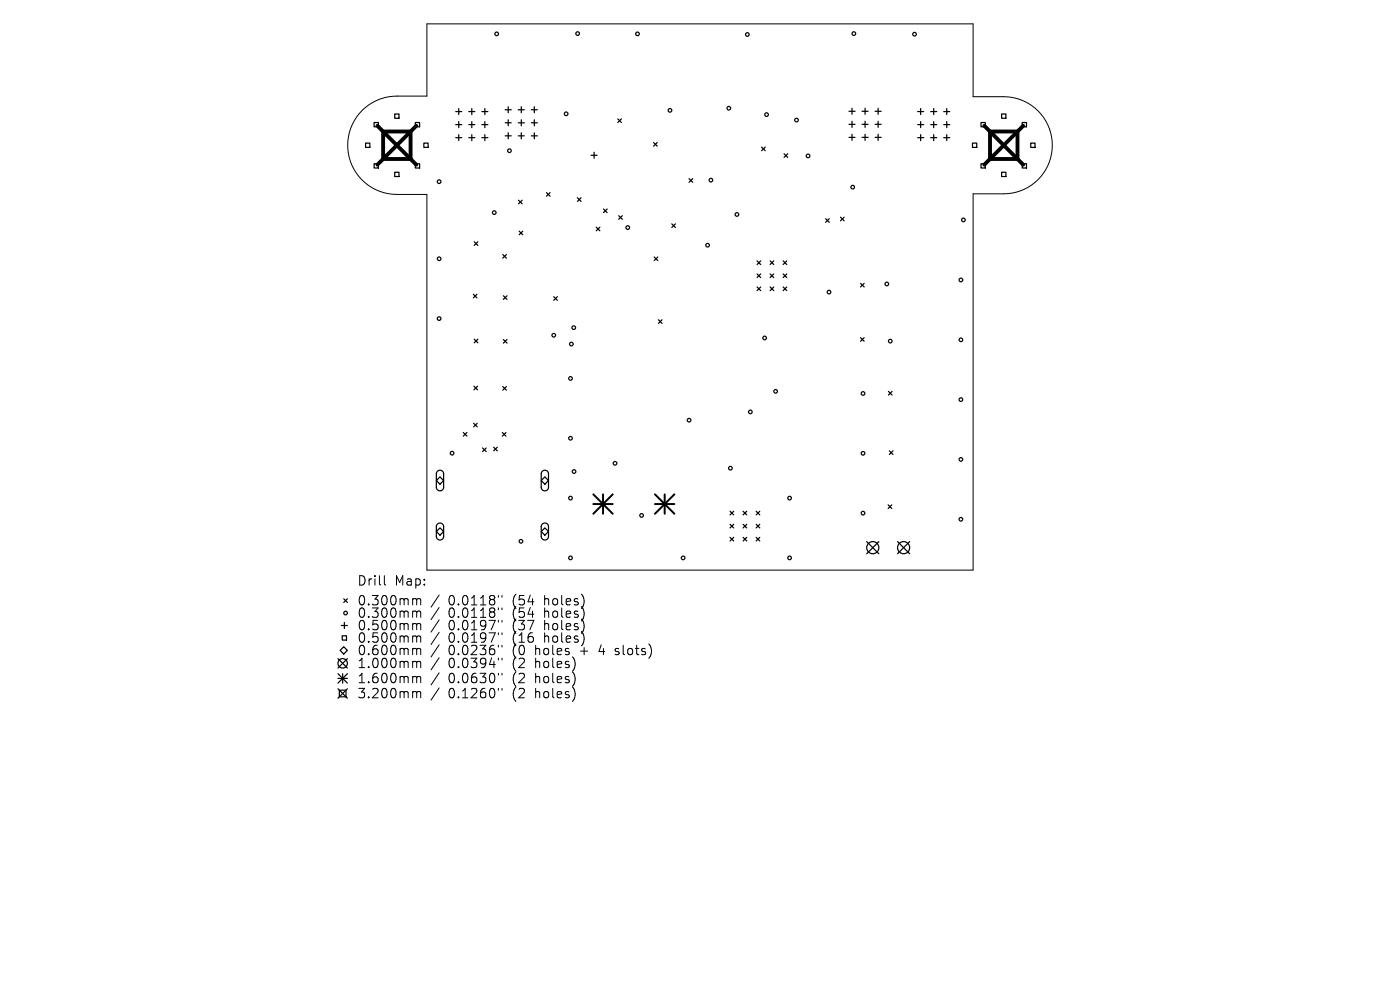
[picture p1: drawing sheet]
<svg xmlns="http://www.w3.org/2000/svg" width="297mm" height="210mm" viewBox="0 0 297 210" stroke-linecap="round" stroke-linejoin="round" font-family="sans-serif">
<defs><g id="words">
<g font-size="2.8">
<text x="75.7" y="124.5">Drill</text>
<text x="83.7" y="124.5">Map:</text>
<text x="75.7" y="128.7">0.300mm</text>
<text x="75.7" y="131.3">0.300mm</text>
<text x="95.1" y="128.7">0.0118&quot;</text>
<text x="95.1" y="131.3">0.0118&quot;</text>
<text x="108.9" y="128.7">(54</text>
<text x="108.9" y="131.3">(54</text>
<text x="115.7" y="128.7">holes)</text>
<text x="115.7" y="131.3">holes)</text>
<text x="75.7" y="134">0.500mm</text>
<text x="75.7" y="136.6">0.500mm</text>
<text x="95.1" y="134">0.0197&quot;</text>
<text x="95.1" y="136.6">0.0197&quot;</text>
<text x="108.9" y="134">(37</text>
<text x="108.9" y="136.6">(16</text>
<text x="115.7" y="134">holes)</text>
<text x="115.7" y="136.6">holes)</text>
<text x="75.7" y="139.3">0.600mm</text>
<text x="75.7" y="142">1.000mm</text>
<text x="95.1" y="139.3">0.0236&quot;</text>
<text x="95.1" y="142">0.0394&quot;</text>
<text x="108.9" y="139.3">(0</text>
<text x="108.9" y="142">(2</text>
<text x="113.8" y="139.3">holes</text>
<text x="113.8" y="142">holes)</text>
<text x="123.6" y="139.3">+</text>
<text x="127.8" y="139.3">4</text>
<text x="131.4" y="139.3">slots)</text>
<text x="75.7" y="145.2">1.600mm</text>
<text x="75.7" y="148.4">3.200mm</text>
<text x="95.1" y="145.2">0.0630&quot;</text>
<text x="95.1" y="148.4">0.1260&quot;</text>
<text x="108.9" y="145.2">(2</text>
<text x="108.9" y="148.4">(2</text>
<text x="113.8" y="145.2">holes)</text>
<text x="113.8" y="148.4">holes)</text>
</g>
</g></defs>
<g fill="none" stroke="#000" stroke-width=".21">
<path d="M90.6 5.1h115.8v15.4h6.5a10.3 10.3 0 0 1 10.3 10.3 10.3 10.3 0 0 1-10.3 10.3h-6.5v79.8h-115.8v-79.7h-6.5a10.4 10.4 0 0 1-10.3-10.4 10.4 10.4 0 0 1 10.5-10.4h6.3zM81.5 122.1v1.7l.3 .3M87.8 127l.5 .1 .1 .2M87.8 129.6h.3l.3 .3M87.8 132.3l.5 .1 .1 .2M87.8 134.9l.5 .1 .1 .2M87.8 137.5h.3l.3 .3M88.4 127.3l.3-.3 .5 .1 .1 1.2M88.4 127.3v1M88.4 129.9v1.1M88.4 132.6v1M88.4 135.2v1"/>
<path d="M88.4 137.8v1.1M88.4 129.9l.3-.3 .5 .1 .1 1.3M88.4 132.6l.3-.3 .5 .1 .1 1.2M88.4 135.2l.3-.3 .5 .1 .1 1.2M88.4 137.8l.3-.3 .5 .1 .1 1.3M93.2 126.2l-1.8 2.6M93.2 128.9l-1.8 2.5M93.2 131.5l-1.8 2.6M93.2 134.1l-1.8 2.6M93.2 136.8l-1.8 2.6M93.2 139.5l-1.8 2.6M105.7 126.3v.4"/>
<path d="M105.7 129v.3M105.7 131.6v.4M105.7 134.2v.4M105.7 136.9v.4M105.7 139.6v.4M106.5 126.3v.4M106.5 129v.3M106.5 131.6v.4M106.5 134.2v.4M106.5 136.9v.4M106.5 139.6v.4M130.5 138.8l.2 .1"/>
<path d="M130.6 137.6v.5M87.8 140.3l.5 .1 .1 .2M87.8 143.5h.3l.3 .3M87.8 146.7l.5 .1 .1 .2M88.4 140.6v1M88.4 143.8v1M88.4 147v1M88.4 140.6l.3-.3 .5 .1 .1 1.2M88.4 143.8l.3-.3 .5 .1 .1 1.2M88.4 147l.3-.3 .5 .1 .1 1.2M93.2 142.7l-1.8 2.6M93.2 145.9l-1.8 2.6"/>
<path d="M105.7 142.8v.4M105.7 146v.4M106.5 142.8v.4M106.5 146v.4"/>
</g>
<g fill="none" stroke="#000" stroke-width=".26">
<path d="M77.6 30.4h.9v.9h-.9zM79.4 26h.9v.9h-.9zM79.4 34.7h.9v.9h-.9zM83.7 24.2h.9v.9h-.9zM83.7 36.5h.9v.9h-.9zM88.1 26h.9v.9h-.9zM88.1 34.7h.9v.9h-.9zM89.9 30.4h.9v.9h-.9zM96.7 23.7h1.3M96.7 26.4h1.3M96.7 29.2h1.3M97.3 23v1.3"/>
<path d="M97.3 25.8v1.3M97.3 28.6v1.2M99.4 23.7h1.3M99.4 26.4h1.3M99.4 29.2h1.3M100.1 23v1.3M100.1 25.8v1.3M100.1 28.6v1.2M102.2 23.7h1.3M102.2 26.4h1.3M102.2 29.2h1.3M102.9 23v1.3"/>
<path d="M102.9 25.8v1.3M102.9 28.6v1.2M107.2 23.3h1.3M107.2 26.1h1.3M107.2 28.8h1.3M107.8 22.6v1.3M107.8 25.4v1.3M107.8 28.2v1.3M109.9 23.3h1.3M109.9 26.1h1.3M109.9 28.8h1.3M110.6 22.6v1.3"/>
<path d="M110.6 25.4v1.3M110.6 28.2v1.3M112.7 23.3h1.3M112.7 26.1h1.3M112.7 28.8h1.3M113.4 22.6v1.3M113.4 25.4v1.3M113.4 28.2v1.3M125.4 32.9h1.3M126 32.3v1.3M131.1 25.2l.7 .8M131.8 25.2l-.7 .8"/>
<path d="M138.7 30.2l.7 .8M139.4 30.2l-.7 .8M146.2 37.9l.8 .8M147 37.9l-.8 .8M161.6 31.2l.7 .8M162.3 31.2l-.7 .8M166.3 32.6l.8 .8M167.1 32.6l-.8 .8M180.1 23.6h1.3M180.1 26.4h1.3M180.1 29.1h1.3M180.8 23v1.2"/>
<path d="M180.8 25.7v1.3M180.8 28.5v1.3M182.9 23.6h1.3M182.9 26.4h1.3M182.9 29.1h1.3M183.5 23v1.2M183.5 25.7v1.3M183.5 28.5v1.3M185.6 23.6h1.3M185.6 26.4h1.3M185.6 29.1h1.3M186.3 23v1.2"/>
<path d="M186.3 25.7v1.3M186.3 28.5v1.3M194.7 23.7h1.3M194.7 26.4h1.3M194.7 29.2h1.3M195.3 23v1.3M195.3 25.8v1.3M195.3 28.6v1.2M197.4 23.7h1.3M197.4 26.4h1.3M197.4 29.2h1.3M198.1 23v1.3"/>
<path d="M198.1 25.8v1.3M198.1 28.6v1.2M200.2 23.7h1.3M200.2 26.4h1.3M200.2 29.2h1.3M200.8 23v1.3M200.8 25.8v1.3M200.8 28.6v1.2M206.3 30.4h.9v.9h-.9zM208.1 26h.9v.9h-.9zM208.1 34.7h.9v.9h-.9zM212.5 24.2h.9v.9h-.9z"/>
<path d="M212.5 36.5h.9v.9h-.9zM216.9 26h.9v.9h-.9zM216.9 34.7h.9v.9h-.9zM218.7 30.4h.9v.9h-.9zM100.6 51.3l.8 .8M101.4 51.3l-.8 .8M106.7 54l.7 .8M107.4 54l-.7 .8M110 42.5l.8 .7M110.1 49l.8 .8M110.8 42.5l-.8 .7M110.9 49l-.8 .8"/>
<path d="M115.9 40.9l.8 .7M116.7 40.9l-.8 .7M122.5 42l.8 .7M123.3 42l-.8 .7M126.5 48.2l.8 .8M127.3 48.2l-.8 .8M128 44.3l.8 .8M128.8 44.3l-.8 .8M131.2 45.7l.8 .8M132 45.7l-.8 .8M138.8 54.5l.8 .8M139.6 54.5l-.8 .8"/>
<path d="M142.5 47.5l.8 .8M143.3 47.5l-.8 .8M160.6 55.3l.8 .8M160.6 58.1l.8 .8M161.4 55.3l-.8 .8M161.4 58.1l-.8 .8M163.4 58.1l.7 .8M163.4 55.3l.7 .8M164.1 55.3l-.7 .8M164.1 58.1l-.7 .8M166.1 58.1l.8 .8M166.1 55.3l.8 .8"/>
<path d="M166.9 58.1l-.8 .8M166.9 55.3l-.8 .8M175.2 46.4l.7 .8M175.9 46.4l-.7 .8M178.3 46.1l.8 .7M179.1 46.1l-.8 .7M100.4 62.4l.8 .8M100.6 72l.8 .7M101.2 62.4l-.8 .8M101.4 72l-.8 .7M106.8 62.7l.8 .8M106.8 72l.8 .8"/>
<path d="M107.6 62.7l-.8 .8M107.6 72l-.8 .8M117.5 62.9l.7 .8M118.2 62.9l-.7 .8M139.7 67.8l.8 .8M140.5 67.8l-.8 .8M160.6 60.9l.8 .8M161.4 60.9l-.8 .8M163.4 60.9l.7 .8M164.1 60.9l-.7 .8M166.1 60.9l.8 .8M166.9 60.9l-.8 .8"/>
<path d="M182.6 60.1l.7 .8M182.6 71.6l.7 .8M183.3 60.1l-.7 .8M183.3 71.6l-.7 .8M92.8 100a.77 .77 0 0 1 .8-.2 .77 .77 0 0 1 .5 .7v2.9a.77 .77 0 0 1-.8 .7 .77 .77 0 0 1-.7-.7v-2.9zM98.3 91.7l.8 .8M99.1 91.7l-.8 .8M100.5 89.8l.7 .8M100.5 81.9l.8 .8M101.2 89.8l-.7 .8M101.3 81.9l-.8 .8M102.4 95l.7 .8"/>
<path d="M103.1 95l-.7 .8M104.7 94.9l.8 .7M105.5 94.9l-.8 .7M106.6 91.8l.7 .7M106.7 82l.7 .8M107.3 91.8l-.7 .7M107.4 82l-.7 .8M115 100a.77 .77 0 0 1 .9-.2 .77 .77 0 0 1 .5 .7v2.9a.77 .77 0 0 1-.8 .7 .77 .77 0 0 1-.8-.7v-2.9zM188.5 83l.8 .8M188.7 95.6l.7 .8M189.3 83l-.8 .8M189.4 95.6l-.7 .8"/>
<path d="M92.6 101.9l.7-.7 .8 .7-.8 .8zM92.6 112.8l.7-.8 .8 .8-.8 .7zM92.8 111.2a.77 .77 0 0 1 .8-.2 .77 .77 0 0 1 .5 .7v2.1a.77 .77 0 0 1-.8 .8 .77 .77 0 0 1-.7-.8v-2.1zM115 111.2a.77 .77 0 0 1 .9-.2 .77 .77 0 0 1 .5 .7v2.1a.77 .77 0 0 1-.8 .8 .77 .77 0 0 1-.8-.8v-2.1zM115.6 101.2l.8 .7-.8 .8-.8-.8zM115.6 112l.8 .8-.8 .7-.8-.7zM154.9 108.5l.7 .7M154.9 111.2l.7 .8M154.9 114l.7 .8M155.6 108.5l-.7 .7M155.6 111.2l-.7 .8M155.6 114l-.7 .8"/>
<path d="M157.6 111.2l.8 .8M157.6 114l.8 .8M157.6 108.5l.8 .7M158.4 108.5l-.8 .7M158.4 111.2l-.8 .8M158.4 114l-.8 .8M160.4 114l.8 .8M160.4 111.2l.8 .8M160.4 108.5l.8 .7M161.2 108.5l-.8 .7M161.2 111.2l-.8 .8M161.2 114l-.8 .8"/>
<path d="M183.9 114.9l2.5 2.6M186.4 114.9l-2.5 2.6M188.4 107.1l.8 .8M189.2 107.1l-.8 .8M190.4 114.9l2.6 2.6M193 114.9l-2.6 2.6M71.7 139.7l2 2M72.4 132.7h1.3M72.6 134.9h.9v.9h-.9zM72.9 137.2l.8 .8-.8 .7-.7-.7zM72.9 127l.8 .8M73.1 132v1.3"/>
<path d="M73.7 127l-.8 .8M73.7 139.7l-2 2M71.7 142.9l2 2M71.7 143.9h2M71.7 146.1l2 2M72 146.4h1.4v1.4h-1.4zM72.7 142.9v2M73.7 142.9l-2 2M73.7 146.1l-2 2"/>
<circle cx="105.4" cy="7.2" r=".39"/>
<circle cx="122.5" cy="7.1" r=".39"/>
<circle cx="135.2" cy="7.2" r=".39"/>
<circle cx="158.5" cy="7.3" r=".39"/>
<circle cx="181.1" cy="7.1" r=".39"/>
<circle cx="194" cy="7.3" r=".39"/>
<circle cx="93.2" cy="38.5" r=".39"/>
<circle cx="108.1" cy="32" r=".39"/>
<circle cx="120.1" cy="24.1" r=".39"/>
<circle cx="142.1" cy="23.4" r=".39"/>
<circle cx="150.8" cy="38.2" r=".39"/>
<circle cx="154.6" cy="23" r=".39"/>
<circle cx="162.6" cy="24.3" r=".39"/>
<circle cx="169" cy="25.5" r=".39"/>
<circle cx="171.4" cy="33.1" r=".39"/>
<circle cx="180.9" cy="39.7" r=".39"/>
<circle cx="93.2" cy="54.9" r=".39"/>
<circle cx="104.9" cy="45.1" r=".39"/>
<circle cx="133.2" cy="48.3" r=".39"/>
<circle cx="150.1" cy="52" r=".39"/>
<circle cx="156.3" cy="45.5" r=".39"/>
<circle cx="203.8" cy="59.4" r=".39"/>
<circle cx="204.4" cy="46.7" r=".39"/>
<circle cx="93.2" cy="67.6" r=".39"/>
<circle cx="117.5" cy="71.1" r=".39"/>
<circle cx="121.2" cy="73" r=".39"/>
<circle cx="121.7" cy="69.5" r=".39"/>
<circle cx="162.2" cy="71.7" r=".39"/>
<circle cx="175.9" cy="62" r=".39"/>
<circle cx="188.1" cy="60.2" r=".39"/>
<circle cx="188.9" cy="72.4" r=".39"/>
<circle cx="203.8" cy="72.1" r=".39"/>
<circle cx="95.9" cy="96.1" r=".39"/>
<circle cx="121" cy="80.3" r=".39"/>
<circle cx="121" cy="93" r=".39"/>
<circle cx="130.5" cy="98.3" r=".39"/>
<circle cx="146.2" cy="89.1" r=".39"/>
<circle cx="155" cy="99.3" r=".39"/>
<circle cx="159.2" cy="87.4" r=".39"/>
<circle cx="164.5" cy="83" r=".39"/>
<circle cx="183.1" cy="83.5" r=".39"/>
<circle cx="183.1" cy="96.2" r=".39"/>
<circle cx="203.8" cy="84.8" r=".39"/>
<circle cx="203.8" cy="97.5" r=".39"/>
<circle cx="110.5" cy="114.8" r=".39"/>
<circle cx="121" cy="118.3" r=".39"/>
<circle cx="121" cy="105.7" r=".39"/>
<circle cx="121.8" cy="100" r=".39"/>
<circle cx="136.1" cy="109.3" r=".39"/>
<circle cx="144.9" cy="118.3" r=".39"/>
<circle cx="167.5" cy="118.3" r=".39"/>
<circle cx="167.5" cy="105.7" r=".39"/>
<circle cx="183.1" cy="108.8" r=".39"/>
<circle cx="185.2" cy="116.2" r="1.29"/>
<circle cx="191.7" cy="116.2" r="1.29"/>
<circle cx="203.8" cy="110.2" r=".39"/>
<circle cx="73.3" cy="130" r=".39"/>
<circle cx="72.7" cy="140.7" r="1"/>
</g>
<path d="M125.9 104.9l4.1 4.1M125.9 106.9h4.1M127.9 104.9v4.1M130 104.9l-4.1 4.1M138.9 106.9h4.2M138.9 104.9l4.2 4.1M141 104.9v4.1M143.1 104.9l-4.2 4.1" fill="none" stroke="#000" stroke-width=".41"/>
<path d="M80.1 26.7l8.2 8.2M81.3 27.9h5.8v5.8h-5.8zM88.3 26.7l-8.2 8.2M208.8 26.7l8.3 8.2M210 27.9h5.9v5.8h-5.9zM217.1 26.7l-8.3 8.2" fill="none" stroke="#000" stroke-width=".82"/>
<use href="#words"/>
</svg>
